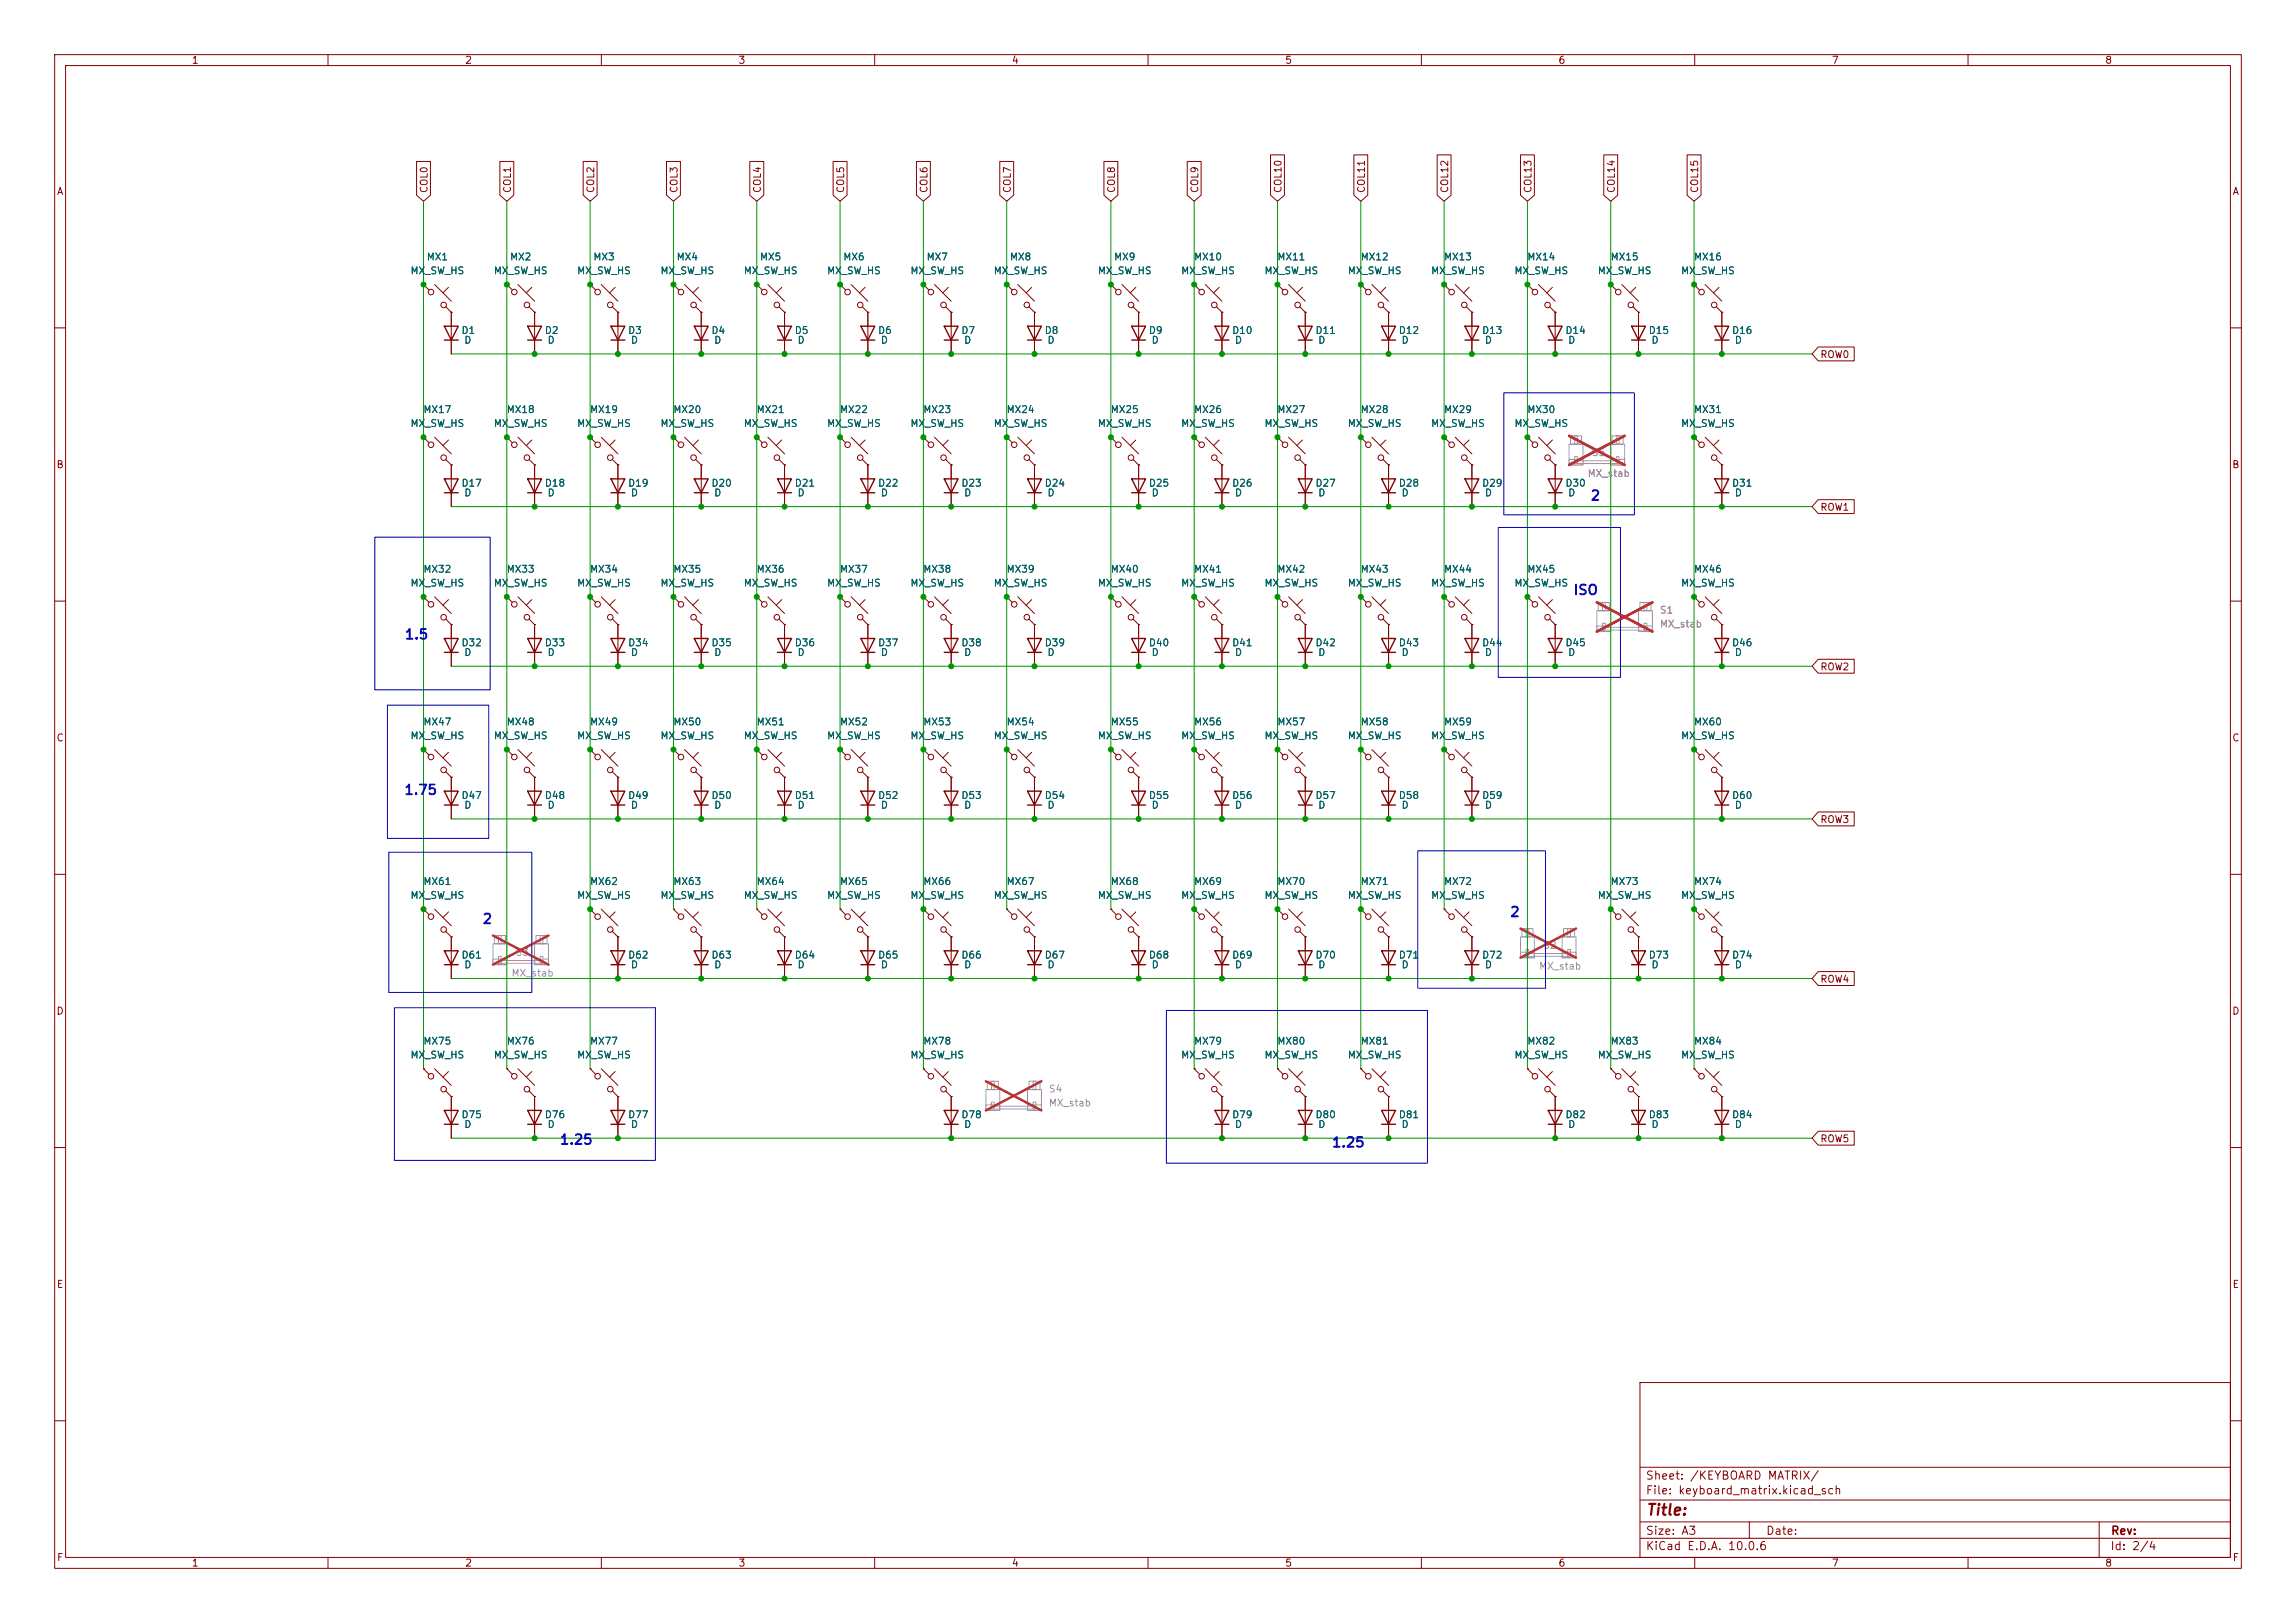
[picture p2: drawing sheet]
<svg xmlns="http://www.w3.org/2000/svg" width="420mm" height="297mm" viewBox="0 0 420 297" stroke-linecap="round" stroke-linejoin="round" font-family="sans-serif">
<defs><g id="words">
<text font-size="2" fill="#840000" x="301" y="277.8">Title:</text>
<g font-size="1.8" fill="#0000c2">
<text x="290.8" y="92">2</text>
<text x="287.7" y="109.3">ISO</text>
<text x="73.9" y="117.4">1.5</text>
<text x="73.8" y="145.9">1.75</text>
<text x="88.1" y="169.5">2</text>
<text x="276.1" y="168.2">2</text>
<text x="102.3" y="209.9">1.25</text>
<text x="243.5" y="210.4">1.25</text>
</g>
<g font-size="1.5" fill="#840000">
<text x="300.9" y="273.8">File: keyboard_matrix.kicad_sch</text>
<text x="300.9" y="271.1">Sheet: /KEYBOARD MATRIX/</text>
<text x="300.9" y="281.2">Size: A3</text>
<text x="322.9" y="281.2">Date:</text>
<text x="386" y="281.2">Rev:</text>
<text x="300.9" y="284">KiCad E.D.A. 10.0.6</text>
<text x="385.9" y="284">Id: 2/4</text>
</g>
<g font-size="1.3" fill="#840000">
<text x="35" y="12">1</text>
<text x="85" y="12">2</text>
<text x="135" y="12">3</text>
<text x="185" y="12">4</text>
<text x="235" y="12">5</text>
<text x="285" y="12">6</text>
<text x="335" y="12">7</text>
<text x="385" y="12">8</text>
<text x="10.3" y="36">A</text>
<text x="78.5" y="35.4" transform="rotate(-90 78.5 35.4)">COL0</text>
<text x="93.8" y="35.4" transform="rotate(-90 93.8 35.4)">COL1</text>
<text x="109" y="35.4" transform="rotate(-90 109 35.4)">COL2</text>
<text x="124.2" y="35.4" transform="rotate(-90 124.2 35.4)">COL3</text>
<text x="139.5" y="35.4" transform="rotate(-90 139.5 35.4)">COL4</text>
<text x="154.7" y="35.4" transform="rotate(-90 154.7 35.4)">COL5</text>
<text x="170" y="35.4" transform="rotate(-90 170 35.4)">COL6</text>
<text x="185.2" y="35.4" transform="rotate(-90 185.2 35.4)">COL7</text>
<text x="204.3" y="35.4" transform="rotate(-90 204.3 35.4)">COL8</text>
<text x="219.5" y="35.4" transform="rotate(-90 219.5 35.4)">COL9</text>
<text x="234.7" y="35.4" transform="rotate(-90 234.7 35.4)">COL10</text>
<text x="250" y="35.4" transform="rotate(-90 250 35.4)">COL11</text>
<text x="265.2" y="35.4" transform="rotate(-90 265.2 35.4)">COL12</text>
<text x="280.5" y="35.4" transform="rotate(-90 280.5 35.4)">COL13</text>
<text x="295.7" y="35.4" transform="rotate(-90 295.7 35.4)">COL14</text>
<text x="310.9" y="35.4" transform="rotate(-90 310.9 35.4)">COL15</text>
<text x="408.3" y="36">A</text>
<text x="332.9" y="65.8">ROW0</text>
<text x="10.2" y="86">B</text>
<text x="408.2" y="86">B</text>
<text x="332.9" y="93.8">ROW1</text>
<text x="332.9" y="123">ROW2</text>
<text x="10.2" y="136">C</text>
<text x="408.2" y="136">C</text>
<text x="332.9" y="150.9">ROW3</text>
<text x="10.2" y="186">D</text>
<text x="332.9" y="180.1">ROW4</text>
<text x="408.2" y="186">D</text>
<text x="332.9" y="209.3">ROW5</text>
<text x="10.3" y="236">E</text>
<text x="408.3" y="236">E</text>
<text x="10.3" y="286">F</text>
<text x="35" y="287">1</text>
<text x="85" y="287">2</text>
<text x="135" y="287">3</text>
<text x="185" y="287">4</text>
<text x="235" y="287">5</text>
<text x="285" y="287">6</text>
<text x="335" y="287">7</text>
<text x="385" y="287">8</text>
<text x="408.3" y="286">F</text>
</g>
<g font-size="1.3" fill="#006464">
<text x="77.9" y="48">MX1</text>
<text x="93.2" y="48">MX2</text>
<text x="108.4" y="48">MX3</text>
<text x="123.7" y="48">MX4</text>
<text x="138.9" y="48">MX5</text>
<text x="154.1" y="48">MX6</text>
<text x="169.4" y="48">MX7</text>
<text x="184.6" y="48">MX8</text>
<text x="203.7" y="48">MX9</text>
<text x="218.3" y="48">MX10</text>
<text x="233.6" y="48">MX11</text>
<text x="248.8" y="48">MX12</text>
<text x="264" y="48">MX13</text>
<text x="279.3" y="48">MX14</text>
<text x="294.5" y="48">MX15</text>
<text x="309.8" y="48">MX16</text>
<text x="75" y="50.5">MX_SW_HS</text>
<text x="90.2" y="50.5">MX_SW_HS</text>
<text x="105.5" y="50.5">MX_SW_HS</text>
<text x="120.7" y="50.5">MX_SW_HS</text>
<text x="135.9" y="50.5">MX_SW_HS</text>
<text x="151.2" y="50.5">MX_SW_HS</text>
<text x="166.4" y="50.5">MX_SW_HS</text>
<text x="181.7" y="50.5">MX_SW_HS</text>
<text x="200.7" y="50.5">MX_SW_HS</text>
<text x="216" y="50.5">MX_SW_HS</text>
<text x="231.2" y="50.5">MX_SW_HS</text>
<text x="246.4" y="50.5">MX_SW_HS</text>
<text x="261.7" y="50.5">MX_SW_HS</text>
<text x="276.9" y="50.5">MX_SW_HS</text>
<text x="292.2" y="50.5">MX_SW_HS</text>
<text x="307.4" y="50.5">MX_SW_HS</text>
<text x="84.3" y="61.4">D1</text>
<text x="84.8" y="63.2">D</text>
<text x="99.6" y="61.4">D2</text>
<text x="100.1" y="63.2">D</text>
<text x="114.8" y="61.4">D3</text>
<text x="115.3" y="63.2">D</text>
<text x="130" y="61.4">D4</text>
<text x="130.5" y="63.2">D</text>
<text x="145.3" y="61.4">D5</text>
<text x="145.8" y="63.2">D</text>
<text x="160.5" y="61.4">D6</text>
<text x="161" y="63.2">D</text>
<text x="175.8" y="61.4">D7</text>
<text x="176.3" y="63.2">D</text>
<text x="191" y="61.4">D8</text>
<text x="191.5" y="63.2">D</text>
<text x="210" y="61.4">D9</text>
<text x="210.6" y="63.2">D</text>
<text x="225.3" y="61.4">D10</text>
<text x="225.8" y="63.2">D</text>
<text x="240.5" y="61.4">D11</text>
<text x="241" y="63.2">D</text>
<text x="255.8" y="61.4">D12</text>
<text x="256.3" y="63.2">D</text>
<text x="271" y="61.4">D13</text>
<text x="271.5" y="63.2">D</text>
<text x="286.2" y="61.4">D14</text>
<text x="286.8" y="63.2">D</text>
<text x="301.5" y="61.4">D15</text>
<text x="302" y="63.2">D</text>
<text x="316.7" y="61.4">D16</text>
<text x="317.2" y="63.2">D</text>
<text x="77.3" y="75.9">MX17</text>
<text x="92.6" y="75.9">MX18</text>
<text x="107.8" y="75.9">MX19</text>
<text x="123.1" y="75.9">MX20</text>
<text x="138.3" y="75.9">MX21</text>
<text x="153.5" y="75.9">MX22</text>
<text x="168.8" y="75.9">MX23</text>
<text x="184" y="75.9">MX24</text>
<text x="203.1" y="75.9">MX25</text>
<text x="218.3" y="75.9">MX26</text>
<text x="233.6" y="75.9">MX27</text>
<text x="248.8" y="75.9">MX28</text>
<text x="264" y="75.9">MX29</text>
<text x="279.3" y="75.9">MX30</text>
<text x="309.8" y="75.9">MX31</text>
<text x="75" y="78.4">MX_SW_HS</text>
<text x="90.2" y="78.4">MX_SW_HS</text>
<text x="105.5" y="78.4">MX_SW_HS</text>
<text x="120.7" y="78.4">MX_SW_HS</text>
<text x="135.9" y="78.4">MX_SW_HS</text>
<text x="151.2" y="78.4">MX_SW_HS</text>
<text x="166.4" y="78.4">MX_SW_HS</text>
<text x="181.7" y="78.4">MX_SW_HS</text>
<text x="200.7" y="78.4">MX_SW_HS</text>
<text x="216" y="78.4">MX_SW_HS</text>
<text x="231.2" y="78.4">MX_SW_HS</text>
<text x="246.4" y="78.4">MX_SW_HS</text>
<text x="261.7" y="78.4">MX_SW_HS</text>
<text x="276.9" y="78.4">MX_SW_HS</text>
<text x="307.4" y="78.4">MX_SW_HS</text>
<text x="84.3" y="89.4">D17</text>
<text x="99.6" y="89.4">D18</text>
<text x="114.8" y="89.4">D19</text>
<text x="130" y="89.4">D20</text>
<text x="145.3" y="89.4">D21</text>
<text x="160.5" y="89.4">D22</text>
<text x="175.8" y="89.4">D23</text>
<text x="191" y="89.4">D24</text>
<text x="210" y="89.4">D25</text>
<text x="225.3" y="89.4">D26</text>
<text x="240.5" y="89.4">D27</text>
<text x="255.8" y="89.4">D28</text>
<text x="271" y="89.4">D29</text>
<text x="286.2" y="89.4">D30</text>
<text x="316.7" y="89.4">D31</text>
<text x="84.8" y="91.1">D</text>
<text x="100.1" y="91.1">D</text>
<text x="115.3" y="91.1">D</text>
<text x="130.5" y="91.1">D</text>
<text x="145.8" y="91.1">D</text>
<text x="161" y="91.1">D</text>
<text x="176.3" y="91.1">D</text>
<text x="191.5" y="91.1">D</text>
<text x="210.6" y="91.1">D</text>
<text x="225.8" y="91.1">D</text>
<text x="241" y="91.1">D</text>
<text x="256.3" y="91.1">D</text>
<text x="271.5" y="91.1">D</text>
<text x="286.8" y="91.1">D</text>
<text x="317.2" y="91.1">D</text>
<text x="75" y="107.6">MX_SW_HS</text>
<text x="77.3" y="105.1">MX32</text>
<text x="90.2" y="107.6">MX_SW_HS</text>
<text x="92.6" y="105.1">MX33</text>
<text x="105.5" y="107.6">MX_SW_HS</text>
<text x="107.8" y="105.1">MX34</text>
<text x="120.7" y="107.6">MX_SW_HS</text>
<text x="123.1" y="105.1">MX35</text>
<text x="135.9" y="107.6">MX_SW_HS</text>
<text x="138.3" y="105.1">MX36</text>
<text x="151.2" y="107.6">MX_SW_HS</text>
<text x="153.5" y="105.1">MX37</text>
<text x="166.4" y="107.6">MX_SW_HS</text>
<text x="168.8" y="105.1">MX38</text>
<text x="181.7" y="107.6">MX_SW_HS</text>
<text x="184" y="105.1">MX39</text>
<text x="200.7" y="107.6">MX_SW_HS</text>
<text x="203.1" y="105.1">MX40</text>
<text x="216" y="107.6">MX_SW_HS</text>
<text x="218.3" y="105.1">MX41</text>
<text x="231.2" y="107.6">MX_SW_HS</text>
<text x="233.6" y="105.1">MX42</text>
<text x="246.4" y="107.6">MX_SW_HS</text>
<text x="248.8" y="105.1">MX43</text>
<text x="261.7" y="107.6">MX_SW_HS</text>
<text x="264" y="105.1">MX44</text>
<text x="276.9" y="107.6">MX_SW_HS</text>
<text x="279.3" y="105.1">MX45</text>
<text x="307.4" y="107.6">MX_SW_HS</text>
<text x="309.8" y="105.1">MX46</text>
<text x="84.3" y="118.6">D32</text>
<text x="99.6" y="118.6">D33</text>
<text x="114.8" y="118.6">D34</text>
<text x="130" y="118.6">D35</text>
<text x="145.3" y="118.6">D36</text>
<text x="160.5" y="118.6">D37</text>
<text x="175.8" y="118.6">D38</text>
<text x="191" y="118.6">D39</text>
<text x="210" y="118.6">D40</text>
<text x="225.3" y="118.6">D41</text>
<text x="240.5" y="118.6">D42</text>
<text x="255.8" y="118.6">D43</text>
<text x="271" y="118.6">D44</text>
<text x="286.2" y="118.6">D45</text>
<text x="316.7" y="118.6">D46</text>
<text x="84.8" y="120.3">D</text>
<text x="100.1" y="120.3">D</text>
<text x="115.3" y="120.3">D</text>
<text x="130.5" y="120.3">D</text>
<text x="145.8" y="120.3">D</text>
<text x="161" y="120.3">D</text>
<text x="176.3" y="120.3">D</text>
<text x="191.5" y="120.3">D</text>
<text x="210.6" y="120.3">D</text>
<text x="225.8" y="120.3">D</text>
<text x="241" y="120.3">D</text>
<text x="256.3" y="120.3">D</text>
<text x="271.5" y="120.3">D</text>
<text x="286.8" y="120.3">D</text>
<text x="317.2" y="120.3">D</text>
<text x="75" y="135.6">MX_SW_HS</text>
<text x="77.3" y="133">MX47</text>
<text x="90.2" y="135.6">MX_SW_HS</text>
<text x="92.6" y="133">MX48</text>
<text x="105.5" y="135.6">MX_SW_HS</text>
<text x="107.8" y="133">MX49</text>
<text x="120.7" y="135.6">MX_SW_HS</text>
<text x="123.1" y="133">MX50</text>
<text x="135.9" y="135.6">MX_SW_HS</text>
<text x="138.3" y="133">MX51</text>
<text x="151.2" y="135.6">MX_SW_HS</text>
<text x="153.5" y="133">MX52</text>
<text x="166.4" y="135.6">MX_SW_HS</text>
<text x="168.8" y="133">MX53</text>
<text x="181.7" y="135.6">MX_SW_HS</text>
<text x="184" y="133">MX54</text>
<text x="200.7" y="135.6">MX_SW_HS</text>
<text x="203.1" y="133">MX55</text>
<text x="216" y="135.6">MX_SW_HS</text>
<text x="218.3" y="133">MX56</text>
<text x="231.2" y="135.6">MX_SW_HS</text>
<text x="233.6" y="133">MX57</text>
<text x="246.4" y="135.6">MX_SW_HS</text>
<text x="248.8" y="133">MX58</text>
<text x="261.7" y="135.6">MX_SW_HS</text>
<text x="264" y="133">MX59</text>
<text x="307.4" y="135.6">MX_SW_HS</text>
<text x="309.8" y="133">MX60</text>
<text x="84.3" y="146.5">D47</text>
<text x="84.8" y="148.3">D</text>
<text x="99.6" y="146.5">D48</text>
<text x="100.1" y="148.3">D</text>
<text x="114.8" y="146.5">D49</text>
<text x="115.3" y="148.3">D</text>
<text x="130" y="146.5">D50</text>
<text x="130.5" y="148.3">D</text>
<text x="145.3" y="146.5">D51</text>
<text x="145.8" y="148.3">D</text>
<text x="160.5" y="146.5">D52</text>
<text x="161" y="148.3">D</text>
<text x="175.8" y="146.5">D53</text>
<text x="176.3" y="148.3">D</text>
<text x="191" y="146.5">D54</text>
<text x="191.5" y="148.3">D</text>
<text x="210" y="146.5">D55</text>
<text x="210.6" y="148.3">D</text>
<text x="225.3" y="146.5">D56</text>
<text x="225.8" y="148.3">D</text>
<text x="240.5" y="146.5">D57</text>
<text x="241" y="148.3">D</text>
<text x="255.8" y="146.5">D58</text>
<text x="256.3" y="148.3">D</text>
<text x="271" y="146.5">D59</text>
<text x="271.5" y="148.3">D</text>
<text x="316.7" y="146.5">D60</text>
<text x="317.2" y="148.3">D</text>
<text x="75" y="164.8">MX_SW_HS</text>
<text x="77.3" y="162.3">MX61</text>
<text x="105.5" y="164.8">MX_SW_HS</text>
<text x="107.8" y="162.3">MX62</text>
<text x="120.7" y="164.8">MX_SW_HS</text>
<text x="123.1" y="162.3">MX63</text>
<text x="135.9" y="164.8">MX_SW_HS</text>
<text x="138.3" y="162.3">MX64</text>
<text x="151.2" y="164.8">MX_SW_HS</text>
<text x="153.5" y="162.3">MX65</text>
<text x="166.4" y="164.8">MX_SW_HS</text>
<text x="168.8" y="162.3">MX66</text>
<text x="181.7" y="164.8">MX_SW_HS</text>
<text x="184" y="162.3">MX67</text>
<text x="200.7" y="164.8">MX_SW_HS</text>
<text x="203.1" y="162.3">MX68</text>
<text x="216" y="164.8">MX_SW_HS</text>
<text x="218.3" y="162.3">MX69</text>
<text x="231.2" y="164.8">MX_SW_HS</text>
<text x="233.6" y="162.3">MX70</text>
<text x="246.4" y="164.8">MX_SW_HS</text>
<text x="248.8" y="162.3">MX71</text>
<text x="261.7" y="164.8">MX_SW_HS</text>
<text x="264" y="162.3">MX72</text>
<text x="292.2" y="164.8">MX_SW_HS</text>
<text x="294.5" y="162.3">MX73</text>
<text x="307.4" y="164.8">MX_SW_HS</text>
<text x="309.8" y="162.3">MX74</text>
<text x="84.3" y="175.7">D61</text>
<text x="84.8" y="177.5">D</text>
<text x="114.8" y="175.7">D62</text>
<text x="115.3" y="177.5">D</text>
<text x="130" y="175.7">D63</text>
<text x="130.5" y="177.5">D</text>
<text x="145.3" y="175.7">D64</text>
<text x="145.8" y="177.5">D</text>
<text x="160.5" y="175.7">D65</text>
<text x="161" y="177.5">D</text>
<text x="175.8" y="175.7">D66</text>
<text x="176.3" y="177.5">D</text>
<text x="191" y="175.7">D67</text>
<text x="191.5" y="177.5">D</text>
<text x="210" y="175.7">D68</text>
<text x="210.6" y="177.5">D</text>
<text x="225.3" y="175.7">D69</text>
<text x="225.8" y="177.5">D</text>
<text x="240.5" y="175.7">D70</text>
<text x="241" y="177.5">D</text>
<text x="255.8" y="175.7">D71</text>
<text x="256.3" y="177.5">D</text>
<text x="271" y="175.7">D72</text>
<text x="271.5" y="177.5">D</text>
<text x="301.5" y="175.7">D73</text>
<text x="302" y="177.5">D</text>
<text x="316.7" y="175.7">D74</text>
<text x="317.2" y="177.5">D</text>
<text x="77.3" y="191.5">MX75</text>
<text x="92.6" y="191.5">MX76</text>
<text x="107.8" y="191.5">MX77</text>
<text x="168.8" y="191.5">MX78</text>
<text x="218.3" y="191.5">MX79</text>
<text x="233.6" y="191.5">MX80</text>
<text x="248.8" y="191.5">MX81</text>
<text x="279.3" y="191.5">MX82</text>
<text x="294.5" y="191.5">MX83</text>
<text x="309.8" y="191.5">MX84</text>
<text x="75" y="194">MX_SW_HS</text>
<text x="90.2" y="194">MX_SW_HS</text>
<text x="105.5" y="194">MX_SW_HS</text>
<text x="166.4" y="194">MX_SW_HS</text>
<text x="216" y="194">MX_SW_HS</text>
<text x="231.2" y="194">MX_SW_HS</text>
<text x="246.4" y="194">MX_SW_HS</text>
<text x="276.9" y="194">MX_SW_HS</text>
<text x="292.2" y="194">MX_SW_HS</text>
<text x="307.4" y="194">MX_SW_HS</text>
<text x="84.3" y="204.9">D75</text>
<text x="84.8" y="206.7">D</text>
<text x="99.6" y="204.9">D76</text>
<text x="100.1" y="206.7">D</text>
<text x="114.8" y="204.9">D77</text>
<text x="115.3" y="206.7">D</text>
<text x="175.8" y="204.9">D78</text>
<text x="176.3" y="206.7">D</text>
<text x="225.3" y="204.9">D79</text>
<text x="225.8" y="206.7">D</text>
<text x="240.5" y="204.9">D80</text>
<text x="241" y="206.7">D</text>
<text x="255.8" y="204.9">D81</text>
<text x="256.3" y="206.7">D</text>
<text x="286.2" y="204.9">D82</text>
<text x="286.8" y="206.7">D</text>
<text x="301.5" y="204.9">D83</text>
<text x="302" y="206.7">D</text>
<text x="316.7" y="204.9">D84</text>
<text x="317.2" y="206.7">D</text>
</g>
<g font-size="1.3" fill="#989898">
<text x="291.1" y="83.8">S5</text>
<text x="290.3" y="87.6">MX_stab</text>
<text x="303.5" y="112.6">S1</text>
<text x="303.5" y="115.1">MX_stab</text>
<text x="282.2" y="173.9">S2</text>
<text x="93.5" y="179">MX_stab</text>
<text x="94.2" y="175.2">S3</text>
<text x="281.4" y="177.7">MX_stab</text>
<text x="191.8" y="200.2">S4</text>
<text x="191.8" y="202.8">MX_stab</text>
</g>
</g></defs>
<g fill="none" stroke="#840000" stroke-width=".18">
<path d="M10 10h400v277h-400zM12 12h396v273h-396zM60 10v2M110 10v2M160 10v2M210 10v2M260 10v2M310 10v2M360 10v2M76.2 29.5h2.5v6.2l-1.2 1.1-1.3-1.1zM91.4 29.5h2.6v6.2l-1.3 1.1-1.3-1.1zM106.7 29.5h2.5v6.2l-1.3 1.1-1.2-1.1z"/>
<path d="M121.9 29.5h2.6v6.2l-1.3 1.1-1.3-1.1zM137.2 29.5h2.5v6.2l-1.3 1.1-1.2-1.1zM152.4 29.5h2.5v6.2l-1.2 1.1-1.3-1.1zM167.6 29.5h2.6v6.2l-1.3 1.1-1.3-1.1zM182.9 29.5h2.5v6.2l-1.3 1.1-1.2-1.1zM201.9 29.5h2.6v6.2l-1.3 1.1-1.3-1.1zM217.2 29.5h2.5v6.2l-1.3 1.1-1.2-1.1zM232.4 28.3h2.6v7.4l-1.3 1.1-1.3-1.1zM247.6 28.3h2.6v7.4l-1.3 1.1-1.3-1.1zM262.9 28.3h2.5v7.4l-1.2 1.1-1.3-1.1zM278.1 28.3h2.6v7.4l-1.3 1.1-1.3-1.1zM293.4 28.3h2.5v7.4l-1.3 1.1-1.2-1.1z"/>
<path d="M308.6 28.3h2.6v7.4l-1.3 1.1-1.3-1.1zM77.5 52.1l1 1M77.5 52.1h.1M79.5 52.1l3 3M81.5 56.1l1 1.1M82 52.6l-1 1M82.5 57.2h.1M82.5 57.2v7.6M92.7 52.1l1 1M92.7 52.1h.1M94.7 52.1l3.1 3M96.8 56.1l1 1.1"/>
<path d="M97.3 52.6l-1 1M97.8 57.2h.1M97.8 57.2v7.6M107.9 52.1l1.1 1M107.9 52.1h.1M110 52.1l3 3M112 56.1l1 1.1M112.5 52.6l-1 1M113 57.2h.1M113 57.2v7.6M123.2 52.1l1 1M123.2 52.1h.1"/>
<path d="M125.2 52.1l3.1 3M127.3 56.1l1 1.1M127.8 52.6l-1.1 1M128.3 57.2h.1M128.3 57.2v7.6M138.4 52.1l1 1M138.4 52.1h.1M140.5 52.1l3 3M142.5 56.1l1 1.1M143 52.6l-1 1M143.5 57.2h.1M143.5 57.2v7.6"/>
<path d="M153.7 52.1l1 1M153.7 52.1h.1M155.7 52.1l3 3M157.7 56.1l1 1.1M158.2 52.6l-1 1M158.7 57.2h.1M158.7 57.2v7.6M168.9 52.1l1 1M168.9 52.1h.1M170.9 52.1l3.1 3M173 56.1l1 1.1M173.5 52.6l-1 1"/>
<path d="M174 57.2h.1M174 57.2v7.6M184.1 52.1l1.1 1M184.1 52.1h.1M186.2 52.1l3 3M188.2 56.1l1 1.1M188.7 52.6l-1 1M189.2 57.2h.1M189.2 57.2v7.6M203.2 52.1l1 1M203.2 52.1h.1M205.2 52.1l3.1 3"/>
<path d="M207.3 56.1l1 1.1M207.8 52.6l-1 1M208.3 57.2h.1M208.3 57.2v7.6M218.4 52.1l1.1 1M218.4 52.1h.1M220.5 52.1l3 3M222.5 56.1l1 1.1M223 52.6l-1 1M223.5 57.2h.1M223.5 57.2v7.6M233.7 52.1l1 1"/>
<path d="M233.7 52.1h.1M235.7 52.1l3.1 3M237.7 56.1l1.1 1.1M238.3 52.6l-1.1 1M238.8 57.2h.1M238.8 57.2v7.6M248.9 52.1l1 1M248.9 52.1h.1M251 52.1l3 3M253 56.1l1 1.1M253.5 52.6l-1 1M254 57.2h.1"/>
<path d="M254 57.2v7.6M264.2 52.1l1 1M264.2 52.1h.1M266.2 52.1l3 3M268.2 56.1l1 1.1M268.7 52.6l-1 1M269.2 57.2h.1M269.2 57.2v7.6M279.4 52.1l1 1M279.4 52.1h.1M281.4 52.1l3.1 3M283.5 56.1l1 1.1"/>
<path d="M284 52.6l-1 1M284.5 57.2h.1M284.5 57.2v7.6M294.6 52.1l1.1 1M294.6 52.1h.1M296.7 52.1l3 3M298.7 56.1l1 1.1M299.2 52.6l-1 1M299.7 57.2h.1M299.7 57.2v7.6M309.9 52.1l1 1M309.9 52.1h.1"/>
<path d="M311.9 52.1l3.1 3M313.9 56.1l1.1 1.1M314.5 52.6l-1.1 1M315 57.2h.1M315 57.2v7.6M10 60h2M332.6 63.5h6.6v2.5h-6.6l-1.1-1.2zM408 60h2M77.5 80l1 1M77.5 80h.1M79.5 80l3 3.1M81.5 84.1l1 1"/>
<path d="M82 80.5l-1 1M82.5 85.1h.1M82.5 85.1v7.6M92.7 80l1 1M92.7 80h.1M94.7 80l3.1 3.1M96.8 84.1l1 1M97.3 80.5l-1 1M97.8 85.1h.1M97.8 85.1v7.6M107.9 80l1.1 1M107.9 80h.1"/>
<path d="M110 80l3 3.1M112 84.1l1 1M112.5 80.5l-1 1M113 85.1h.1M113 85.1v7.6M123.2 80l1 1M123.2 80h.1M125.2 80l3.1 3.1M127.3 84.1l1 1M127.8 80.5l-1.1 1M128.3 85.1h.1M128.3 85.1v7.6"/>
<path d="M138.4 80l1 1M138.4 80h.1M140.5 80l3 3.1M142.5 84.1l1 1M143 80.5l-1 1M143.5 85.1h.1M143.5 85.1v7.6M153.7 80l1 1M153.7 80h.1M155.7 80l3 3.1M157.7 84.1l1 1M158.2 80.5l-1 1"/>
<path d="M158.7 85.1h.1M158.7 85.1v7.6M168.9 80l1 1M168.9 80h.1M170.9 80l3.1 3.1M173 84.1l1 1M173.5 80.5l-1 1M174 85.1h.1M174 85.1v7.6M184.1 80l1.1 1M184.1 80h.1M186.2 80l3 3.1"/>
<path d="M188.2 84.1l1 1M188.7 80.5l-1 1M189.2 85.1h.1M189.2 85.1v7.6M203.2 80l1 1M203.2 80h.1M205.2 80l3.1 3.1M207.3 84.1l1 1M207.8 80.5l-1 1M208.3 85.1h.1M208.3 85.1v7.6M218.4 80l1.1 1"/>
<path d="M218.4 80h.1M220.5 80l3 3.1M222.5 84.1l1 1M223 80.5l-1 1M223.5 85.1h.1M223.5 85.1v7.6M233.7 80l1 1M233.7 80h.1M235.7 80l3.1 3.1M237.7 84.1l1.1 1M238.3 80.5l-1.1 1M238.8 85.1h.1"/>
<path d="M238.8 85.1v7.6M248.9 80l1 1M248.9 80h.1M251 80l3 3.1M253 84.1l1 1M253.5 80.5l-1 1M254 85.1h.1M254 85.1v7.6M264.2 80l1 1M264.2 80h.1M266.2 80l3 3.1M268.2 84.1l1 1"/>
<path d="M268.7 80.5l-1 1M269.2 85.1h.1M269.2 85.1v7.6M279.4 80l1 1M279.4 80h.1M281.4 80l3.1 3.1M283.5 84.1l1 1M284 80.5l-1 1M284.5 85.1h.1M284.5 85.1v7.6M309.9 80l1 1M309.9 80h.1"/>
<path d="M311.9 80l3.1 3.1M313.9 84.1l1.1 1M314.5 80.5l-1.1 1M315 85.1h.1M315 85.1v7.6M332.6 91.4h6.6v2.6h-6.6l-1.1-1.3zM10 110h2M77.5 109.2l1 1M77.5 109.2h.1M79.5 109.2l3 3.1M81.5 113.3l1 1M82 109.7l-1 1"/>
<path d="M82.5 114.3h.1M82.5 114.3v7.6M92.7 109.2l1 1M92.7 109.2h.1M94.7 109.2l3.1 3.1M96.8 113.3l1 1M97.3 109.7l-1 1M97.8 114.3h.1M97.8 114.3v7.6M107.9 109.2l1.1 1M107.9 109.2h.1M110 109.2l3 3.1"/>
<path d="M112 113.3l1 1M112.5 109.7l-1 1M113 114.3h.1M113 114.3v7.6M123.2 109.2l1 1M123.2 109.2h.1M125.2 109.2l3.1 3.1M127.3 113.3l1 1M127.8 109.7l-1.1 1M128.3 114.3h.1M128.3 114.3v7.6M138.4 109.2l1 1"/>
<path d="M138.4 109.2h.1M140.5 109.2l3 3.1M142.5 113.3l1 1M143 109.7l-1 1M143.5 114.3h.1M143.5 114.3v7.6M153.7 109.2l1 1M153.7 109.2h.1M155.7 109.2l3 3.1M157.7 113.3l1 1M158.2 109.7l-1 1M158.7 114.3h.1"/>
<path d="M158.7 114.3v7.6M168.9 109.2l1 1M168.9 109.2h.1M170.9 109.2l3.1 3.1M173 113.3l1 1M173.5 109.7l-1 1M174 114.3h.1M174 114.3v7.6M184.1 109.2l1.1 1M184.1 109.2h.1M186.2 109.2l3 3.1M188.2 113.3l1 1"/>
<path d="M188.7 109.7l-1 1M189.2 114.3h.1M189.2 114.3v7.6M203.2 109.2l1 1M203.2 109.2h.1M205.2 109.2l3.1 3.1M207.3 113.3l1 1M207.8 109.7l-1 1M208.3 114.3h.1M208.3 114.3v7.6M218.4 109.2l1.1 1M218.4 109.2h.1"/>
<path d="M220.5 109.2l3 3.1M222.5 113.3l1 1M223 109.7l-1 1M223.5 114.3h.1M223.5 114.3v7.6M233.7 109.2l1 1M233.7 109.2h.1M235.7 109.2l3.1 3.1M237.7 113.3l1.1 1M238.3 109.7l-1.1 1M238.8 114.3h.1M238.8 114.3v7.6"/>
<path d="M248.9 109.2l1 1M248.9 109.2h.1M251 109.2l3 3.1M253 113.3l1 1M253.5 109.7l-1 1M254 114.3h.1M254 114.3v7.6M264.2 109.2l1 1M264.2 109.2h.1M266.2 109.2l3 3.1M268.2 113.3l1 1M268.7 109.7l-1 1"/>
<path d="M269.2 114.3h.1M269.2 114.3v7.6M279.4 109.2l1 1M279.4 109.2h.1M281.4 109.2l3.1 3.1M283.5 113.3l1 1M284 109.7l-1 1M284.5 114.3h.1M284.5 114.3v7.6M309.9 109.2l1 1M309.9 109.2h.1M311.9 109.2l3.1 3.1"/>
<path d="M313.9 113.3l1.1 1M314.5 109.7l-1.1 1M315 114.3h.1M315 114.3v7.6M408 110h2M77.5 137.2l1 1M77.5 137.2h.1M79.5 137.2l3 3M82 137.7l-1 1M92.7 137.2l1 1M92.7 137.2h.1M94.7 137.2l3.1 3"/>
<path d="M97.3 137.7l-1 1M107.9 137.2l1.1 1M107.9 137.2h.1M110 137.2l3 3M112.5 137.7l-1 1M123.2 137.2l1 1M123.2 137.2h.1M125.2 137.2l3.1 3M127.8 137.7l-1.1 1M138.4 137.2l1 1M138.4 137.2h.1M140.5 137.2l3 3"/>
<path d="M143 137.7l-1 1M153.7 137.2l1 1M153.7 137.2h.1M155.7 137.2l3 3M158.2 137.7l-1 1M168.9 137.2l1 1M168.9 137.2h.1M170.9 137.2l3.1 3M173.5 137.7l-1 1M184.1 137.2l1.1 1M184.1 137.2h.1M186.2 137.2l3 3"/>
<path d="M188.7 137.7l-1 1M203.2 137.2l1 1M203.2 137.2h.1M205.2 137.2l3.1 3M207.8 137.7l-1 1M218.4 137.2l1.1 1M218.4 137.2h.1M220.5 137.2l3 3M223 137.7l-1 1M233.7 137.2l1 1M233.7 137.2h.1M235.7 137.2l3.1 3"/>
<path d="M238.3 137.7l-1.1 1M248.9 137.2l1 1M248.9 137.2h.1M251 137.2l3 3M253.5 137.7l-1 1M264.2 137.2l1 1M264.2 137.2h.1M266.2 137.2l3 3M268.7 137.7l-1 1M309.9 137.2l1 1M309.9 137.2h.1M311.9 137.2l3.1 3"/>
<path d="M314.5 137.7l-1.1 1M332.6 120.6h6.6v2.6h-6.6l-1.1-1.3zM10 160h2M81.5 141.2l1 1M82.5 142.2h.1M82.5 142.2v7.7M96.8 141.2l1 1M97.8 142.2h.1M97.8 142.2v7.7M112 141.2l1 1M113 142.2h.1M113 142.2v7.7"/>
<path d="M127.3 141.2l1 1M128.3 142.2h.1M128.3 142.2v7.7M142.5 141.2l1 1M143.5 142.2h.1M143.5 142.2v7.7M157.7 141.2l1 1M158.7 142.2h.1M158.7 142.2v7.7M173 141.2l1 1M174 142.2h.1M174 142.2v7.7"/>
<path d="M188.2 141.2l1 1M189.2 142.2h.1M189.2 142.2v7.7M207.3 141.2l1 1M208.3 142.2h.1M208.3 142.2v7.7M222.5 141.2l1 1M223.5 142.2h.1M223.5 142.2v7.7M237.7 141.2l1.1 1M238.8 142.2h.1M238.8 142.2v7.7"/>
<path d="M253 141.2l1 1M254 142.2h.1M254 142.2v7.7M268.2 141.2l1 1M269.2 142.2h.1M269.2 142.2v7.7M313.9 141.2l1.1 1M315 142.2h.1M315 142.2v7.7M332.6 148.6h6.6v2.5h-6.6l-1.1-1.2zM408 160h2M77.5 166.4l1 1"/>
<path d="M77.5 166.4h.1M79.5 166.4l3 3M81.5 170.4l1 1.1M82 166.9l-1 1M82.5 171.5h.1M82.5 171.5v7.6M107.9 166.4l1.1 1M107.9 166.4h.1M110 166.4l3 3M112 170.4l1 1.1M112.5 166.9l-1 1M113 171.5h.1"/>
<path d="M113 171.5v7.6M123.2 166.4l1 1M123.2 166.4h.1M125.2 166.4l3.1 3M127.3 170.4l1 1.1M127.8 166.9l-1.1 1M128.3 171.5h.1M128.3 171.5v7.6M138.4 166.4l1 1M138.4 166.4h.1M140.5 166.4l3 3M142.5 170.4l1 1.1"/>
<path d="M143 166.9l-1 1M143.5 171.5h.1M143.5 171.5v7.6M153.7 166.4l1 1M153.7 166.4h.1M155.7 166.4l3 3M157.7 170.4l1 1.1M158.2 166.9l-1 1M158.7 171.5h.1M158.7 171.5v7.6M168.9 166.4l1 1M168.9 166.4h.1"/>
<path d="M170.9 166.4l3.1 3M173 170.4l1 1.1M173.5 166.9l-1 1M174 171.5h.1M174 171.5v7.6M184.1 166.4l1.1 1M184.1 166.4h.1M186.2 166.4l3 3M188.2 170.4l1 1.1M188.7 166.9l-1 1M189.2 171.5h.1M189.2 171.5v7.6"/>
<path d="M203.2 166.4l1 1M203.2 166.4h.1M205.2 166.4l3.1 3M207.3 170.4l1 1.1M207.8 166.9l-1 1M208.3 171.5h.1M208.3 171.5v7.6M218.4 166.4l1.1 1M218.4 166.4h.1M220.5 166.4l3 3M222.5 170.4l1 1.1M223 166.9l-1 1"/>
<path d="M223.5 171.5h.1M223.5 171.5v7.6M233.7 166.4l1 1M233.7 166.4h.1M235.7 166.4l3.1 3M237.7 170.4l1.1 1.1M238.3 166.9l-1.1 1M238.8 171.5h.1M238.8 171.5v7.6M248.9 166.4l1 1M248.9 166.4h.1M251 166.4l3 3"/>
<path d="M253 170.4l1 1.1M253.5 166.9l-1 1M254 171.5h.1M254 171.5v7.6M264.2 166.4l1 1M264.2 166.4h.1M266.2 166.4l3 3M268.2 170.4l1 1.1M268.7 166.9l-1 1M269.2 171.5h.1M269.2 171.5v7.6M294.6 166.4l1.1 1"/>
<path d="M294.6 166.4h.1M296.7 166.4l3 3M298.7 170.4l1 1.1M299.2 166.9l-1 1M299.7 171.5h.1M299.7 171.5v7.6M309.9 166.4l1 1M309.9 166.4h.1M311.9 166.4l3.1 3M313.9 170.4l1.1 1.1M314.5 166.9l-1.1 1M315 171.5h.1"/>
<path d="M315 171.5v7.6M332.6 177.8h6.6v2.5h-6.6l-1.1-1.2zM77.5 195.6l1 1M77.5 195.6h.1M79.5 195.6l3 3M81.5 199.6l1 1.1M82 196.1l-1 1M92.7 195.6l1 1M92.7 195.6h.1M94.7 195.6l3.1 3M96.8 199.6l1 1.1M97.3 196.1l-1 1"/>
<path d="M107.9 195.6l1.1 1M107.9 195.6h.1M110 195.6l3 3M112 199.6l1 1.1M112.5 196.1l-1 1M168.9 195.6l1 1M168.9 195.6h.1M170.9 195.6l3.1 3M173 199.6l1 1.1M173.5 196.1l-1 1M218.4 195.6l1.1 1M218.4 195.6h.1"/>
<path d="M220.5 195.6l3 3M222.5 199.6l1 1.1M223 196.1l-1 1M233.7 195.6l1 1M233.7 195.6h.1M235.7 195.6l3.1 3M237.7 199.6l1.1 1.1M238.3 196.1l-1.1 1M248.9 195.6l1 1M248.9 195.6h.1M251 195.6l3 3M253 199.6l1 1.1"/>
<path d="M253.5 196.1l-1 1M279.4 195.6l1 1M279.4 195.6h.1M281.4 195.6l3.1 3M283.5 199.6l1 1.1M284 196.1l-1 1M294.6 195.6l1.1 1M294.6 195.6h.1M296.7 195.6l3 3M298.7 199.6l1 1.1M299.2 196.1l-1 1M309.9 195.6l1 1"/>
<path d="M309.9 195.6h.1M311.9 195.6l3.1 3M313.9 199.6l1.1 1.1M314.5 196.1l-1.1 1M10 210h2M82.5 200.7h.1M82.5 200.7v7.6M97.8 200.7h.1M97.8 200.7v7.6M113 200.7h.1M113 200.7v7.6M174 200.7h.1"/>
<path d="M174 200.7v7.6M223.5 200.7h.1M223.5 200.7v7.6M238.8 200.7h.1M238.8 200.7v7.6M254 200.7h.1M254 200.7v7.6M284.5 200.7h.1M284.5 200.7v7.6M299.7 200.7h.1M299.7 200.7v7.6M315 200.7h.1"/>
<path d="M315 200.7v7.6M332.6 207h6.6v2.6h-6.6l-1.1-1.3zM408 210h2M300 253h108v32h-108zM10 260h2M300 278.5h108M300 274.5h108M300 268.5h108M320 278.5v3M384 278.5v6.5M408 260h2M60 285v2"/>
<path d="M110 285v2M160 285v2M210 285v2M260 285v2M300 281.5h108M310 285v2M360 285v2"/>
<circle cx="78.8" cy="53.4" r=".51"/>
<circle cx="81.2" cy="55.8" r=".51"/>
<circle cx="94.1" cy="53.4" r=".51"/>
<circle cx="96.4" cy="55.8" r=".51"/>
<circle cx="109.3" cy="53.4" r=".51"/>
<circle cx="111.6" cy="55.8" r=".51"/>
<circle cx="124.6" cy="53.4" r=".51"/>
<circle cx="126.9" cy="55.8" r=".51"/>
<circle cx="139.8" cy="53.4" r=".51"/>
<circle cx="142.1" cy="55.8" r=".51"/>
<circle cx="155" cy="53.4" r=".51"/>
<circle cx="157.4" cy="55.8" r=".51"/>
<circle cx="170.3" cy="53.4" r=".51"/>
<circle cx="172.6" cy="55.8" r=".51"/>
<circle cx="185.5" cy="53.4" r=".51"/>
<circle cx="187.8" cy="55.8" r=".51"/>
<circle cx="204.6" cy="53.4" r=".51"/>
<circle cx="206.9" cy="55.8" r=".51"/>
<circle cx="219.8" cy="53.4" r=".51"/>
<circle cx="222.1" cy="55.8" r=".51"/>
<circle cx="235.1" cy="53.4" r=".51"/>
<circle cx="237.4" cy="55.8" r=".51"/>
<circle cx="250.3" cy="53.4" r=".51"/>
<circle cx="252.6" cy="55.8" r=".51"/>
<circle cx="265.5" cy="53.4" r=".51"/>
<circle cx="267.8" cy="55.8" r=".51"/>
<circle cx="280.8" cy="53.4" r=".51"/>
<circle cx="283.1" cy="55.8" r=".51"/>
<circle cx="296" cy="53.4" r=".51"/>
<circle cx="298.3" cy="55.8" r=".51"/>
<circle cx="311.3" cy="53.4" r=".51"/>
<circle cx="313.6" cy="55.8" r=".51"/>
<circle cx="78.8" cy="81.4" r=".51"/>
<circle cx="81.2" cy="83.7" r=".51"/>
<circle cx="94.1" cy="81.4" r=".51"/>
<circle cx="96.4" cy="83.7" r=".51"/>
<circle cx="109.3" cy="81.4" r=".51"/>
<circle cx="111.6" cy="83.7" r=".51"/>
<circle cx="124.6" cy="81.4" r=".51"/>
<circle cx="126.9" cy="83.7" r=".51"/>
<circle cx="139.8" cy="81.4" r=".51"/>
<circle cx="142.1" cy="83.7" r=".51"/>
<circle cx="155" cy="81.4" r=".51"/>
<circle cx="157.4" cy="83.7" r=".51"/>
<circle cx="170.3" cy="81.4" r=".51"/>
<circle cx="172.6" cy="83.7" r=".51"/>
<circle cx="185.5" cy="81.4" r=".51"/>
<circle cx="187.8" cy="83.7" r=".51"/>
<circle cx="204.6" cy="81.4" r=".51"/>
<circle cx="206.9" cy="83.7" r=".51"/>
<circle cx="219.8" cy="81.4" r=".51"/>
<circle cx="222.1" cy="83.7" r=".51"/>
<circle cx="235.1" cy="81.4" r=".51"/>
<circle cx="237.4" cy="83.7" r=".51"/>
<circle cx="250.3" cy="81.4" r=".51"/>
<circle cx="252.6" cy="83.7" r=".51"/>
<circle cx="265.5" cy="81.4" r=".51"/>
<circle cx="267.8" cy="83.7" r=".51"/>
<circle cx="280.8" cy="81.4" r=".51"/>
<circle cx="283.1" cy="83.7" r=".51"/>
<circle cx="311.3" cy="81.4" r=".51"/>
<circle cx="313.6" cy="83.7" r=".51"/>
<circle cx="78.8" cy="110.6" r=".51"/>
<circle cx="81.2" cy="113" r=".51"/>
<circle cx="94.1" cy="110.6" r=".51"/>
<circle cx="96.4" cy="113" r=".51"/>
<circle cx="109.3" cy="110.6" r=".51"/>
<circle cx="111.6" cy="113" r=".51"/>
<circle cx="124.6" cy="110.6" r=".51"/>
<circle cx="126.9" cy="113" r=".51"/>
<circle cx="139.8" cy="110.6" r=".51"/>
<circle cx="142.1" cy="113" r=".51"/>
<circle cx="155" cy="110.6" r=".51"/>
<circle cx="157.4" cy="113" r=".51"/>
<circle cx="170.3" cy="110.6" r=".51"/>
<circle cx="172.6" cy="113" r=".51"/>
<circle cx="185.5" cy="110.6" r=".51"/>
<circle cx="187.8" cy="113" r=".51"/>
<circle cx="204.6" cy="110.6" r=".51"/>
<circle cx="206.9" cy="113" r=".51"/>
<circle cx="219.8" cy="110.6" r=".51"/>
<circle cx="222.1" cy="113" r=".51"/>
<circle cx="235.1" cy="110.6" r=".51"/>
<circle cx="237.4" cy="113" r=".51"/>
<circle cx="250.3" cy="110.6" r=".51"/>
<circle cx="252.6" cy="113" r=".51"/>
<circle cx="265.5" cy="110.6" r=".51"/>
<circle cx="267.8" cy="113" r=".51"/>
<circle cx="280.8" cy="110.6" r=".51"/>
<circle cx="283.1" cy="113" r=".51"/>
<circle cx="311.3" cy="110.6" r=".51"/>
<circle cx="313.6" cy="113" r=".51"/>
<circle cx="78.8" cy="138.5" r=".51"/>
<circle cx="94.1" cy="138.5" r=".51"/>
<circle cx="109.3" cy="138.5" r=".51"/>
<circle cx="124.6" cy="138.5" r=".51"/>
<circle cx="139.8" cy="138.5" r=".51"/>
<circle cx="155" cy="138.5" r=".51"/>
<circle cx="170.3" cy="138.5" r=".51"/>
<circle cx="185.5" cy="138.5" r=".51"/>
<circle cx="204.6" cy="138.5" r=".51"/>
<circle cx="219.8" cy="138.5" r=".51"/>
<circle cx="235.1" cy="138.5" r=".51"/>
<circle cx="250.3" cy="138.5" r=".51"/>
<circle cx="265.5" cy="138.5" r=".51"/>
<circle cx="311.3" cy="138.5" r=".51"/>
<circle cx="81.2" cy="140.9" r=".51"/>
<circle cx="96.4" cy="140.9" r=".51"/>
<circle cx="111.6" cy="140.9" r=".51"/>
<circle cx="126.9" cy="140.9" r=".51"/>
<circle cx="142.1" cy="140.9" r=".51"/>
<circle cx="157.4" cy="140.9" r=".51"/>
<circle cx="172.6" cy="140.9" r=".51"/>
<circle cx="187.8" cy="140.9" r=".51"/>
<circle cx="206.9" cy="140.9" r=".51"/>
<circle cx="222.1" cy="140.9" r=".51"/>
<circle cx="237.4" cy="140.9" r=".51"/>
<circle cx="252.6" cy="140.9" r=".51"/>
<circle cx="267.8" cy="140.9" r=".51"/>
<circle cx="313.6" cy="140.9" r=".51"/>
<circle cx="78.8" cy="167.7" r=".51"/>
<circle cx="81.2" cy="170.1" r=".51"/>
<circle cx="109.3" cy="167.7" r=".51"/>
<circle cx="111.6" cy="170.1" r=".51"/>
<circle cx="124.6" cy="167.7" r=".51"/>
<circle cx="126.9" cy="170.1" r=".51"/>
<circle cx="139.8" cy="167.7" r=".51"/>
<circle cx="142.1" cy="170.1" r=".51"/>
<circle cx="155" cy="167.7" r=".51"/>
<circle cx="157.4" cy="170.1" r=".51"/>
<circle cx="170.3" cy="167.7" r=".51"/>
<circle cx="172.6" cy="170.1" r=".51"/>
<circle cx="185.5" cy="167.7" r=".51"/>
<circle cx="187.8" cy="170.1" r=".51"/>
<circle cx="204.6" cy="167.7" r=".51"/>
<circle cx="206.9" cy="170.1" r=".51"/>
<circle cx="219.8" cy="167.7" r=".51"/>
<circle cx="222.1" cy="170.1" r=".51"/>
<circle cx="235.1" cy="167.7" r=".51"/>
<circle cx="237.4" cy="170.1" r=".51"/>
<circle cx="250.3" cy="167.7" r=".51"/>
<circle cx="252.6" cy="170.1" r=".51"/>
<circle cx="265.5" cy="167.7" r=".51"/>
<circle cx="267.8" cy="170.1" r=".51"/>
<circle cx="296" cy="167.7" r=".51"/>
<circle cx="298.3" cy="170.1" r=".51"/>
<circle cx="311.3" cy="167.7" r=".51"/>
<circle cx="313.6" cy="170.1" r=".51"/>
<circle cx="78.8" cy="197" r=".51"/>
<circle cx="81.2" cy="199.3" r=".51"/>
<circle cx="94.1" cy="197" r=".51"/>
<circle cx="96.4" cy="199.3" r=".51"/>
<circle cx="109.3" cy="197" r=".51"/>
<circle cx="111.6" cy="199.3" r=".51"/>
<circle cx="170.3" cy="197" r=".51"/>
<circle cx="172.6" cy="199.3" r=".51"/>
<circle cx="219.8" cy="197" r=".51"/>
<circle cx="222.1" cy="199.3" r=".51"/>
<circle cx="235.1" cy="197" r=".51"/>
<circle cx="237.4" cy="199.3" r=".51"/>
<circle cx="250.3" cy="197" r=".51"/>
<circle cx="252.6" cy="199.3" r=".51"/>
<circle cx="280.8" cy="197" r=".51"/>
<circle cx="283.1" cy="199.3" r=".51"/>
<circle cx="296" cy="197" r=".51"/>
<circle cx="298.3" cy="199.3" r=".51"/>
<circle cx="311.3" cy="197" r=".51"/>
<circle cx="313.6" cy="199.3" r=".51"/>
</g>
<g fill="none" stroke="#840000" stroke-width=".25">
<path d="M81.3 59.7h2.5l-1.3 2.5zM96.5 59.7h2.6l-1.3 2.5zM111.8 59.7h2.5l-1.3 2.5zM127 59.7h2.5l-1.2 2.5zM142.2 59.7h2.6l-1.3 2.5zM157.5 59.7h2.5l-1.3 2.5zM172.7 59.7h2.6l-1.3 2.5zM188 59.7h2.5l-1.3 2.5zM207 59.7h2.5l-1.2 2.5zM222.2 59.7h2.6l-1.3 2.5zM237.5 59.7h2.5l-1.2 2.5zM252.7 59.7h2.6l-1.3 2.5z"/>
<path d="M268 59.7h2.5l-1.3 2.5zM283.2 59.7h2.5l-1.2 2.5zM298.4 59.7h2.6l-1.3 2.5zM313.7 59.7h2.5l-1.2 2.5zM81.3 62.2h2.5M96.5 62.2h2.6M111.8 62.2h2.5M127 62.2h2.5M142.2 62.2h2.6M157.5 62.2h2.5M172.7 62.2h2.6M188 62.2h2.5"/>
<path d="M207 62.2h2.5M222.2 62.2h2.6M237.5 62.2h2.5M252.7 62.2h2.6M268 62.2h2.5M283.2 62.2h2.5M298.4 62.2h2.6M313.7 62.2h2.5M81.3 87.6h2.5l-1.3 2.6zM81.3 90.2h2.5M96.5 87.6h2.6l-1.3 2.6zM96.5 90.2h2.6"/>
<path d="M111.8 87.6h2.5l-1.3 2.6zM111.8 90.2h2.5M127 87.6h2.5l-1.2 2.6zM127 90.2h2.5M142.2 87.6h2.6l-1.3 2.6zM142.2 90.2h2.6M157.5 87.6h2.5l-1.3 2.6zM157.5 90.2h2.5M172.7 87.6h2.6l-1.3 2.6zM172.7 90.2h2.6M188 87.6h2.5l-1.3 2.6zM188 90.2h2.5"/>
<path d="M207 87.6h2.5l-1.2 2.6zM207 90.2h2.5M222.2 87.6h2.6l-1.3 2.6zM222.2 90.2h2.6M237.5 87.6h2.5l-1.2 2.6zM237.5 90.2h2.5M252.7 87.6h2.6l-1.3 2.6zM252.7 90.2h2.6M268 87.6h2.5l-1.3 2.6zM268 90.2h2.5M283.2 87.6h2.5l-1.2 2.6zM283.2 90.2h2.5"/>
<path d="M313.7 87.6h2.5l-1.2 2.6zM313.7 90.2h2.5M81.3 116.8h2.5l-1.3 2.6zM81.3 119.4h2.5M96.5 116.8h2.6l-1.3 2.6zM96.5 119.4h2.6M111.8 116.8h2.5l-1.3 2.6zM111.8 119.4h2.5M127 116.8h2.5l-1.2 2.6zM127 119.4h2.5M142.2 116.8h2.6l-1.3 2.6zM142.2 119.4h2.6"/>
<path d="M157.5 116.8h2.5l-1.3 2.6zM157.5 119.4h2.5M172.7 116.8h2.6l-1.3 2.6zM172.7 119.4h2.6M188 116.8h2.5l-1.3 2.6zM188 119.4h2.5M207 116.8h2.5l-1.2 2.6zM207 119.4h2.5M222.2 116.8h2.6l-1.3 2.6zM222.2 119.4h2.6M237.5 116.8h2.5l-1.2 2.6zM237.5 119.4h2.5"/>
<path d="M252.7 116.8h2.6l-1.3 2.6zM252.7 119.4h2.6M268 116.8h2.5l-1.3 2.6zM268 119.4h2.5M283.2 116.8h2.5l-1.2 2.6zM283.2 119.4h2.5M313.7 116.8h2.5l-1.2 2.6zM313.7 119.4h2.5M81.3 144.8h2.5l-1.3 2.5zM81.3 147.3h2.5M96.5 144.8h2.6l-1.3 2.5zM96.5 147.3h2.6"/>
<path d="M111.8 144.8h2.5l-1.3 2.5zM111.8 147.3h2.5M127 144.8h2.5l-1.2 2.5zM127 147.3h2.5M142.2 144.8h2.6l-1.3 2.5zM142.2 147.3h2.6M157.5 144.8h2.5l-1.3 2.5zM157.5 147.3h2.5M172.7 144.8h2.6l-1.3 2.5zM172.7 147.3h2.6M188 144.8h2.5l-1.3 2.5zM188 147.3h2.5"/>
<path d="M207 144.8h2.5l-1.2 2.5zM207 147.3h2.5M222.2 144.8h2.6l-1.3 2.5zM222.2 147.3h2.6M237.5 144.8h2.5l-1.2 2.5zM237.5 147.3h2.5M252.7 144.8h2.6l-1.3 2.5zM252.7 147.3h2.6M268 144.8h2.5l-1.3 2.5zM268 147.3h2.5M313.7 144.8h2.5l-1.2 2.5zM313.7 147.3h2.5"/>
<path d="M81.3 174h2.5l-1.3 2.5zM81.3 176.5h2.5M111.8 174h2.5l-1.3 2.5zM111.8 176.5h2.5M127 174h2.5l-1.2 2.5zM127 176.5h2.5M142.2 174h2.6l-1.3 2.5zM142.2 176.5h2.6M157.5 174h2.5l-1.3 2.5zM157.5 176.5h2.5M172.7 174h2.6l-1.3 2.5zM172.7 176.5h2.6"/>
<path d="M188 174h2.5l-1.3 2.5zM188 176.5h2.5M207 174h2.5l-1.2 2.5zM207 176.5h2.5M222.2 174h2.6l-1.3 2.5zM222.2 176.5h2.6M237.5 174h2.5l-1.2 2.5zM237.5 176.5h2.5M252.7 174h2.6l-1.3 2.5zM252.7 176.5h2.6M268 174h2.5l-1.3 2.5zM268 176.5h2.5"/>
<path d="M298.4 174h2.6l-1.3 2.5zM298.4 176.5h2.6M313.7 174h2.5l-1.2 2.5zM313.7 176.5h2.5M81.3 203.2h2.5l-1.3 2.5zM81.3 205.7h2.5M96.5 203.2h2.6l-1.3 2.5zM96.5 205.7h2.6M111.8 203.2h2.5l-1.3 2.5zM111.8 205.7h2.5M172.7 203.2h2.6l-1.3 2.5zM172.7 205.7h2.6"/>
<path d="M222.2 203.2h2.6l-1.3 2.5zM222.2 205.7h2.6M237.5 203.2h2.5l-1.2 2.5zM237.5 205.7h2.5M252.7 203.2h2.6l-1.3 2.5zM252.7 205.7h2.6M283.2 203.2h2.5l-1.2 2.5zM283.2 205.7h2.5M298.4 203.2h2.6l-1.3 2.5zM298.4 205.7h2.6M313.7 203.2h2.5l-1.2 2.5zM313.7 205.7h2.5"/>
</g>
<g fill="none" stroke="#a1a1a1" stroke-width=".18">
<path d="M287.3 79.8h2v1.5h-2zM288 79.8h.5v1.5h-.5zM294.9 79.8h2v1.5h-2zM295.7 79.8h.5v1.5h-.5zM287 81.3h2.6v3.8h-2.6zM287 84.1h2.6v1h-2.6zM288 84.3h8.2v.5h-8.2zM288 83.6h.5v1.2h-.5zM294.6 81.3h2.6v3.8h-2.6zM294.6 84.1h2.6v1h-2.6zM295.7 83.6h.5v1.2h-.5zM292.1 111.8h2.5v3.8h-2.5z"/>
<path d="M292.1 114.6h2.5v1h-2.5zM292.4 110.2h2v1.6h-2zM293.1 110.2h.5v1.6h-.5zM293.1 114.8h8.1v.5h-8.1zM293.1 114h.5v1.3h-.5zM299.7 111.8h2.6v3.8h-2.6zM299.7 114.6h2.6v1h-2.6zM300 110.2h2v1.6h-2zM300.7 110.2h.5v1.6h-.5zM300.7 114h.5v1.3h-.5zM90.2 172.7h2.5v3.8h-2.5zM90.2 175.5h2.5v1h-2.5z"/>
<path d="M90.4 171.2h2.1v1.5h-2.1zM91.2 171.2h.5v1.5h-.5zM91.2 175.8h8.1v.5h-8.1zM91.2 175h.5v1.3h-.5zM97.8 172.7h2.5v3.8h-2.5zM97.8 175.5h2.5v1h-2.5zM98 171.2h2.1v1.5h-2.1zM98.8 171.2h.5v1.5h-.5zM98.8 175h.5v1.3h-.5zM278.1 171.5h2.6v3.8h-2.6zM278.1 174.2h2.6v1.1h-2.6zM278.4 169.9h2v1.6h-2z"/>
<path d="M279.1 169.9h.6v1.6h-.6zM279.1 174.5h8.2v.5h-8.2zM279.1 173.7h.6v1.3h-.6zM285.7 171.5h2.6v3.8h-2.6zM285.7 174.2h2.6v1.1h-2.6zM286 169.9h2v1.6h-2zM286.8 169.9h.5v1.6h-.5zM286.8 173.7h.5v1.3h-.5zM180.3 199.4h2.6v3.8h-2.6zM180.6 197.9h2v1.5h-2zM181.4 197.9h.5v1.5h-.5zM188 199.4h2.5v3.8h-2.5z"/>
<path d="M188.2 197.9h2v1.5h-2zM189 197.9h.5v1.5h-.5zM180.3 202.2h2.6v1h-2.6zM181.4 202.4h8.1v.5h-8.1zM181.4 201.7h.5v1.2h-.5zM188 202.2h2.5v1h-2.5zM189 201.7h.5v1.2h-.5z"/>
</g>
<path d="M287 79.8l10.2 5.3M297.2 79.8l-10.2 5.3M292.1 110.2l10.2 5.4M302.3 110.2l-10.2 5.4M90.2 171.2l10.1 5.3M100.3 171.2l-10.1 5.3M278.1 169.9l10.2 5.4M288.3 169.9l-10.2 5.4M180.3 197.9l10.2 5.3M190.5 197.9l-10.2 5.3" fill="none" stroke="#e12e31" stroke-width=".46"/>
<g fill="none" stroke="#009600" stroke-width=".18">
<path d="M77.5 36.8v158.8M92.7 36.8v158.8M107.9 36.8v158.8M123.2 36.8v129.6M138.4 36.8v129.6M153.7 36.8v129.6M168.9 36.8v158.8M184.1 36.8v129.6M203.2 36.8v129.6M218.4 36.8v158.8M233.7 36.8v158.8M248.9 36.8v158.8"/>
<path d="M264.2 36.8v129.6M279.4 36.8v158.8M294.6 36.8v158.8M309.9 36.8v158.8M82.5 64.8h249M82.5 92.7h249M82.5 121.9h249M82.5 149.9h249M82.5 179.1h249M82.5 208.3h249"/>
</g>
<path d="M275.1 71.9h23.9v22.3h-23.9zM68.6 98.3h21.1v27.9h-21.1zM274.1 96.5h22.3v27.5h-22.3zM70.9 129h18.5v24.4h-18.5zM71.1 156h26.2v25.6h-26.2zM259.3 155.7h23.4v25.1h-23.4zM72.1 184.4h47.8v27.9h-47.8zM213.4 184.9h47.7v28h-47.7z" fill="none" stroke="#0000c2" stroke-width=".18"/>
<g fill="#009600" stroke="#009600" stroke-width=".18">
<circle cx="138.4" cy="137.2" r=".46"/>
<circle cx="128.3" cy="149.9" r=".46"/>
<circle cx="168.9" cy="166.4" r=".46"/>
<circle cx="143.5" cy="179.1" r=".46"/>
<circle cx="128.3" cy="179.1" r=".46"/>
<circle cx="158.7" cy="179.1" r=".46"/>
<circle cx="168.9" cy="137.2" r=".46"/>
<circle cx="158.7" cy="149.9" r=".46"/>
<circle cx="143.5" cy="149.9" r=".46"/>
<circle cx="97.8" cy="64.8" r=".46"/>
<circle cx="113" cy="64.8" r=".46"/>
<circle cx="107.9" cy="52.1" r=".46"/>
<circle cx="107.9" cy="80" r=".46"/>
<circle cx="143.5" cy="64.8" r=".46"/>
<circle cx="92.7" cy="52.1" r=".46"/>
<circle cx="77.5" cy="52.1" r=".46"/>
<circle cx="92.7" cy="80" r=".46"/>
<circle cx="77.5" cy="80" r=".46"/>
<circle cx="123.2" cy="80" r=".46"/>
<circle cx="128.3" cy="121.9" r=".46"/>
<circle cx="123.2" cy="109.2" r=".46"/>
<circle cx="128.3" cy="92.7" r=".46"/>
<circle cx="153.7" cy="80" r=".46"/>
<circle cx="158.7" cy="64.8" r=".46"/>
<circle cx="168.9" cy="80" r=".46"/>
<circle cx="143.5" cy="92.7" r=".46"/>
<circle cx="158.7" cy="92.7" r=".46"/>
<circle cx="138.4" cy="109.2" r=".46"/>
<circle cx="153.7" cy="109.2" r=".46"/>
<circle cx="107.9" cy="109.2" r=".46"/>
<circle cx="113" cy="92.7" r=".46"/>
<circle cx="113" cy="121.9" r=".46"/>
<circle cx="123.2" cy="137.2" r=".46"/>
<circle cx="107.9" cy="137.2" r=".46"/>
<circle cx="158.7" cy="121.9" r=".46"/>
<circle cx="153.7" cy="137.2" r=".46"/>
<circle cx="143.5" cy="121.9" r=".46"/>
<circle cx="97.8" cy="208.3" r=".46"/>
<circle cx="107.9" cy="166.4" r=".46"/>
<circle cx="113" cy="179.1" r=".46"/>
<circle cx="77.5" cy="166.4" r=".46"/>
<circle cx="113" cy="208.3" r=".46"/>
<circle cx="113" cy="149.9" r=".46"/>
<circle cx="97.8" cy="149.9" r=".46"/>
<circle cx="184.1" cy="52.1" r=".46"/>
<circle cx="184.1" cy="80" r=".46"/>
<circle cx="174" cy="64.8" r=".46"/>
<circle cx="168.9" cy="52.1" r=".46"/>
<circle cx="153.7" cy="52.1" r=".46"/>
<circle cx="138.4" cy="52.1" r=".46"/>
<circle cx="123.2" cy="52.1" r=".46"/>
<circle cx="128.3" cy="64.8" r=".46"/>
<circle cx="138.4" cy="80" r=".46"/>
<circle cx="77.5" cy="109.2" r=".46"/>
<circle cx="77.5" cy="137.2" r=".46"/>
<circle cx="92.7" cy="109.2" r=".46"/>
<circle cx="97.8" cy="121.9" r=".46"/>
<circle cx="92.7" cy="137.2" r=".46"/>
<circle cx="97.8" cy="92.7" r=".46"/>
<circle cx="315" cy="208.3" r=".46"/>
<circle cx="315" cy="149.9" r=".46"/>
<circle cx="294.6" cy="166.4" r=".46"/>
<circle cx="309.9" cy="166.4" r=".46"/>
<circle cx="269.2" cy="149.9" r=".46"/>
<circle cx="315" cy="179.1" r=".46"/>
<circle cx="299.7" cy="179.1" r=".46"/>
<circle cx="284.5" cy="208.3" r=".46"/>
<circle cx="299.7" cy="208.3" r=".46"/>
<circle cx="174" cy="179.1" r=".46"/>
<circle cx="174" cy="208.3" r=".46"/>
<circle cx="184.1" cy="137.2" r=".46"/>
<circle cx="189.2" cy="149.9" r=".46"/>
<circle cx="174" cy="149.9" r=".46"/>
<circle cx="203.2" cy="137.2" r=".46"/>
<circle cx="208.3" cy="179.1" r=".46"/>
<circle cx="189.2" cy="179.1" r=".46"/>
<circle cx="208.3" cy="149.9" r=".46"/>
<circle cx="218.4" cy="137.2" r=".46"/>
<circle cx="269.2" cy="179.1" r=".46"/>
<circle cx="254" cy="179.1" r=".46"/>
<circle cx="223.5" cy="208.3" r=".46"/>
<circle cx="238.8" cy="208.3" r=".46"/>
<circle cx="254" cy="208.3" r=".46"/>
<circle cx="238.8" cy="149.9" r=".46"/>
<circle cx="223.5" cy="149.9" r=".46"/>
<circle cx="238.8" cy="179.1" r=".46"/>
<circle cx="223.5" cy="179.1" r=".46"/>
<circle cx="248.9" cy="166.4" r=".46"/>
<circle cx="233.7" cy="166.4" r=".46"/>
<circle cx="218.4" cy="166.4" r=".46"/>
<circle cx="254" cy="149.9" r=".46"/>
<circle cx="315" cy="121.9" r=".46"/>
<circle cx="233.7" cy="137.2" r=".46"/>
<circle cx="223.5" cy="121.9" r=".46"/>
<circle cx="189.2" cy="92.7" r=".46"/>
<circle cx="174" cy="121.9" r=".46"/>
<circle cx="168.9" cy="109.2" r=".46"/>
<circle cx="174" cy="92.7" r=".46"/>
<circle cx="238.8" cy="92.7" r=".46"/>
<circle cx="223.5" cy="92.7" r=".46"/>
<circle cx="233.7" cy="80" r=".46"/>
<circle cx="189.2" cy="121.9" r=".46"/>
<circle cx="184.1" cy="109.2" r=".46"/>
<circle cx="218.4" cy="109.2" r=".46"/>
<circle cx="238.8" cy="121.9" r=".46"/>
<circle cx="233.7" cy="109.2" r=".46"/>
<circle cx="203.2" cy="109.2" r=".46"/>
<circle cx="208.3" cy="121.9" r=".46"/>
<circle cx="284.5" cy="64.8" r=".46"/>
<circle cx="279.4" cy="80" r=".46"/>
<circle cx="294.6" cy="52.1" r=".46"/>
<circle cx="279.4" cy="52.1" r=".46"/>
<circle cx="309.9" cy="80" r=".46"/>
<circle cx="315" cy="64.8" r=".46"/>
<circle cx="299.7" cy="64.8" r=".46"/>
<circle cx="309.9" cy="52.1" r=".46"/>
<circle cx="269.2" cy="121.9" r=".46"/>
<circle cx="264.2" cy="109.2" r=".46"/>
<circle cx="269.2" cy="92.7" r=".46"/>
<circle cx="284.5" cy="121.9" r=".46"/>
<circle cx="315" cy="92.7" r=".46"/>
<circle cx="309.9" cy="109.2" r=".46"/>
<circle cx="248.9" cy="109.2" r=".46"/>
<circle cx="254" cy="121.9" r=".46"/>
<circle cx="248.9" cy="137.2" r=".46"/>
<circle cx="264.2" cy="137.2" r=".46"/>
<circle cx="279.4" cy="109.2" r=".46"/>
<circle cx="284.5" cy="92.7" r=".46"/>
<circle cx="309.9" cy="137.2" r=".46"/>
<circle cx="254" cy="92.7" r=".46"/>
<circle cx="208.3" cy="92.7" r=".46"/>
<circle cx="203.2" cy="80" r=".46"/>
<circle cx="189.2" cy="64.8" r=".46"/>
<circle cx="223.5" cy="64.8" r=".46"/>
<circle cx="233.7" cy="52.1" r=".46"/>
<circle cx="218.4" cy="52.1" r=".46"/>
<circle cx="203.2" cy="52.1" r=".46"/>
<circle cx="208.3" cy="64.8" r=".46"/>
<circle cx="218.4" cy="80" r=".46"/>
<circle cx="254" cy="64.8" r=".46"/>
<circle cx="238.8" cy="64.8" r=".46"/>
<circle cx="248.9" cy="52.1" r=".46"/>
<circle cx="264.2" cy="80" r=".46"/>
<circle cx="248.9" cy="80" r=".46"/>
<circle cx="264.2" cy="52.1" r=".46"/>
<circle cx="269.2" cy="64.8" r=".46"/>
</g>
<use href="#words"/>
</svg>
